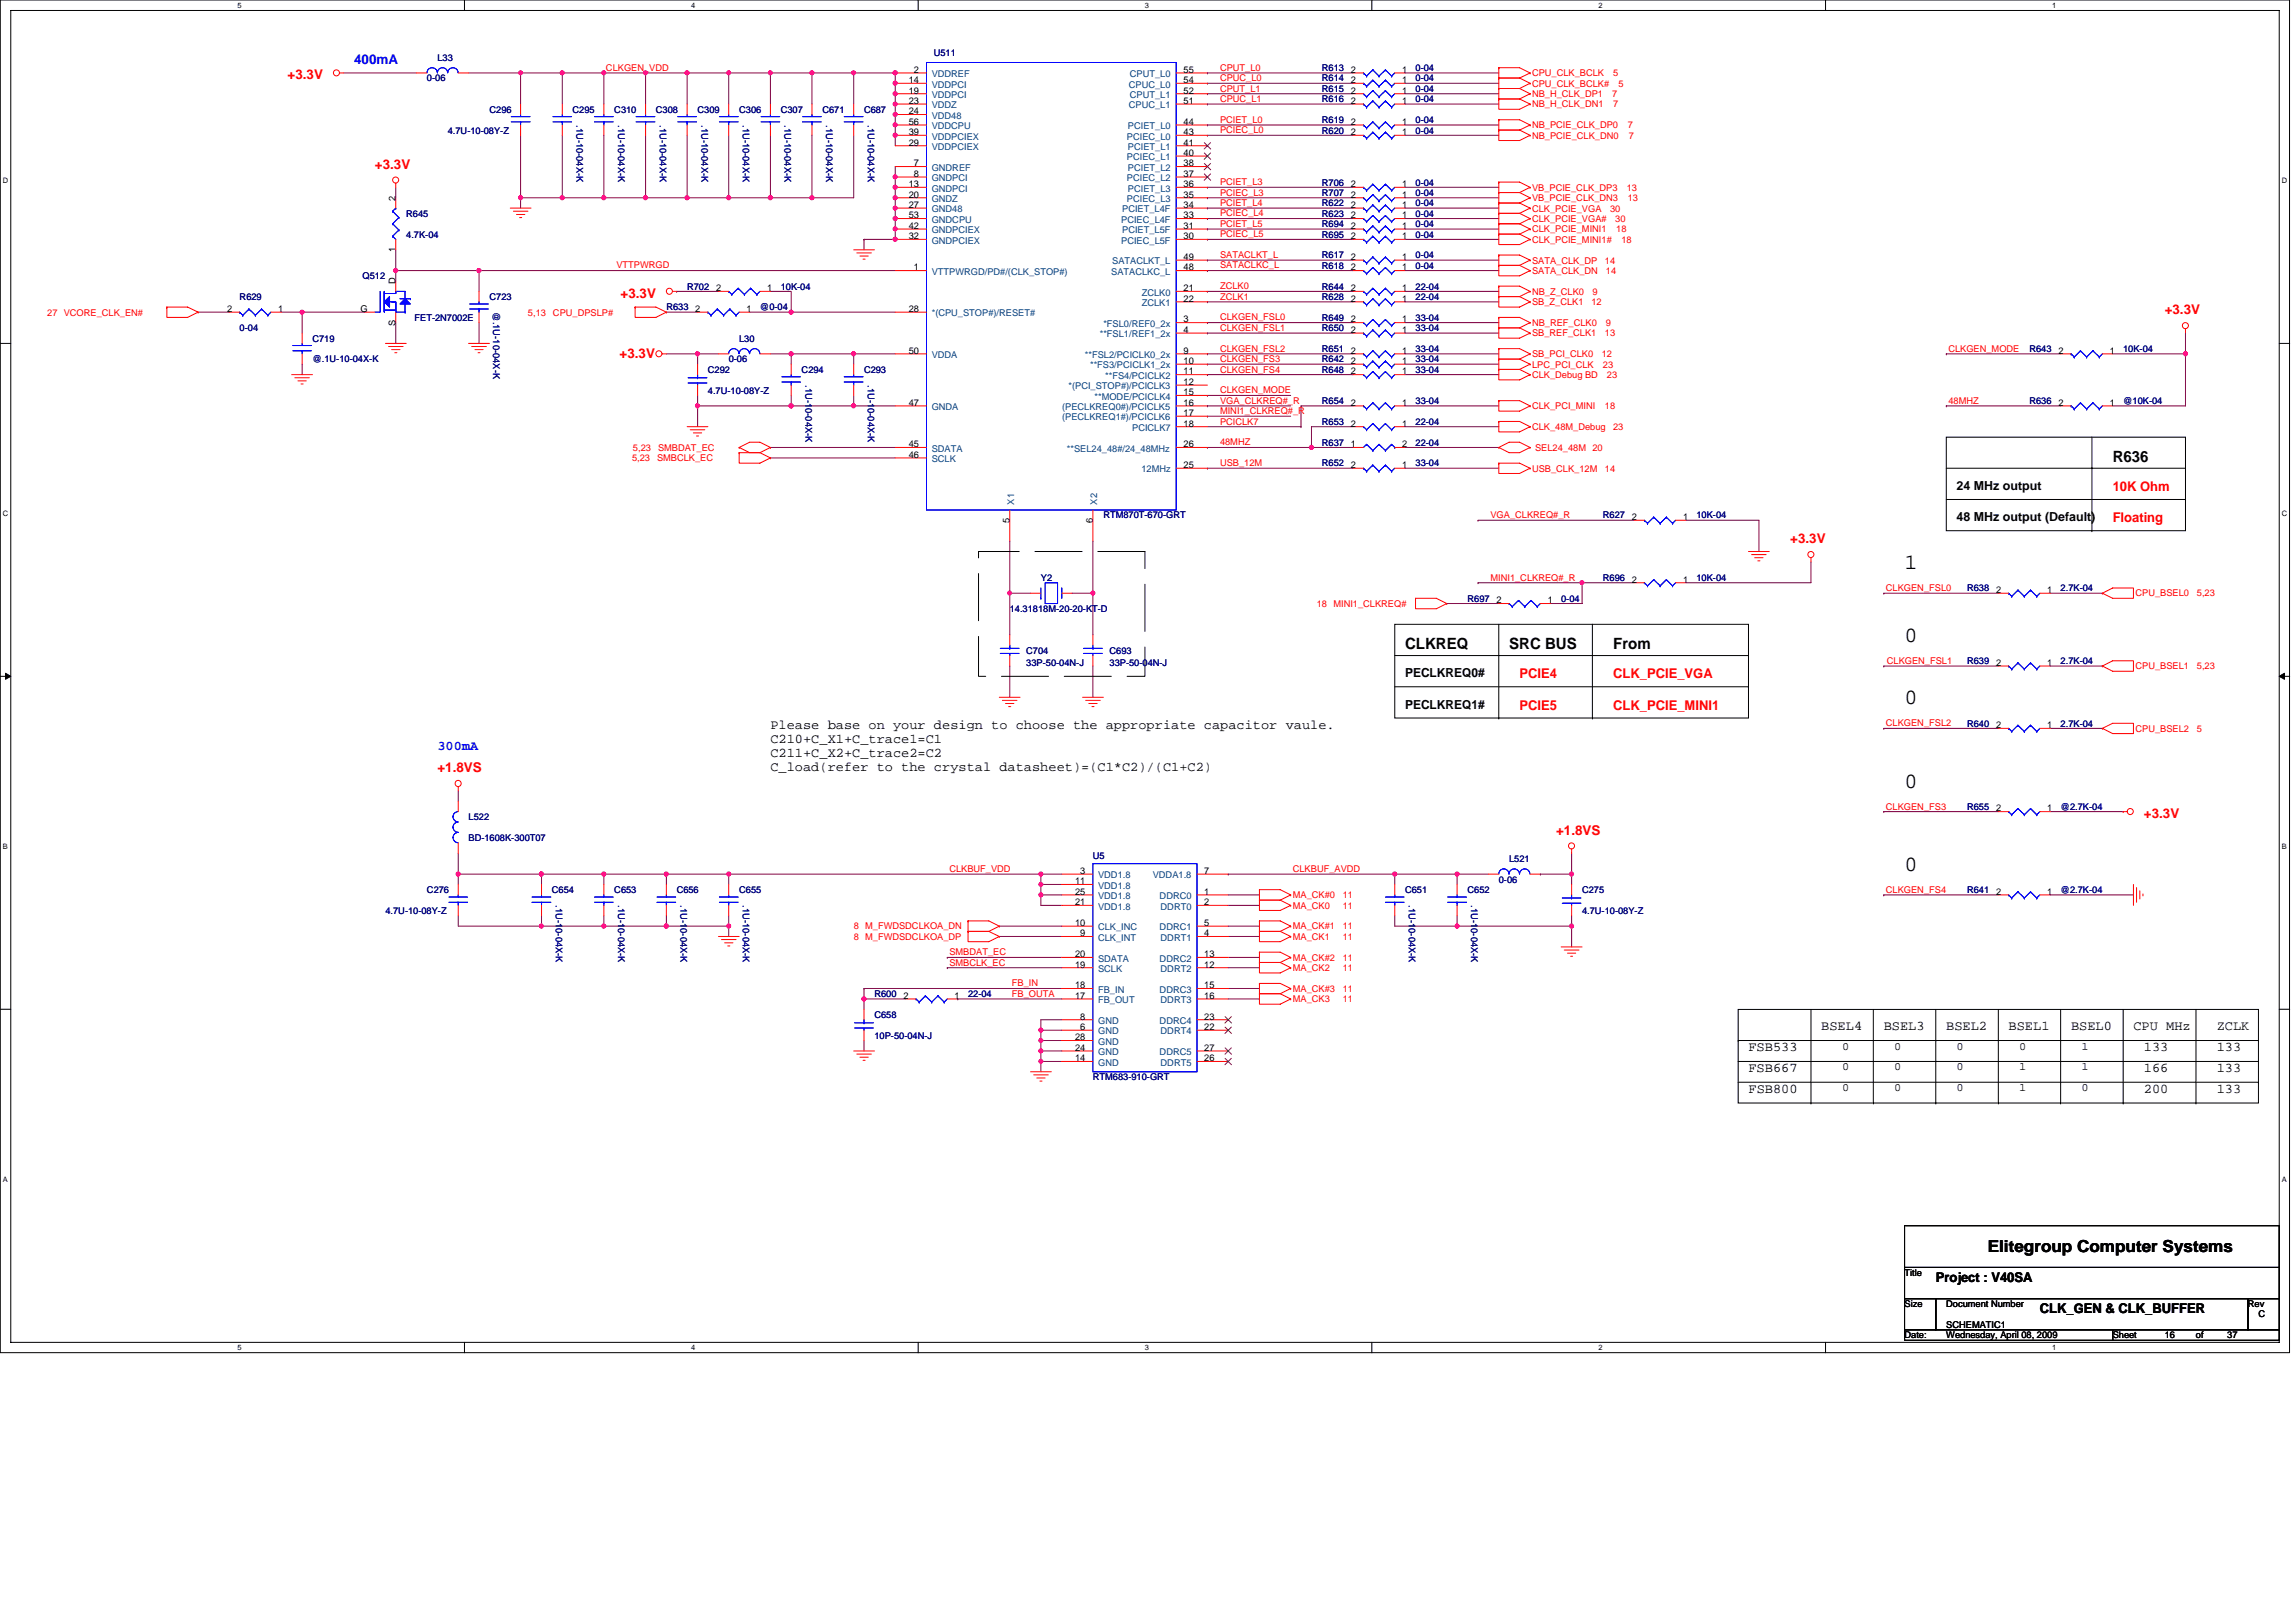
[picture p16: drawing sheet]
<svg xmlns="http://www.w3.org/2000/svg" width="297mm" height="210mm" viewBox="0 0 297 210" stroke-linecap="round" stroke-linejoin="round" font-family="sans-serif">
<defs><g id="words">
<g font-size="2.8">
<text x="246.4" y="73.6">1</text>
<text x="246.4" y="83">0</text>
<text x="246.4" y="91.1">0</text>
<text x="246.4" y="101.9">0</text>
<text x="246.4" y="112.7">0</text>
</g>
<text font-size="2.1" x="257.2" y="161.9">Elitegroup Computer Systems</text>
<g font-size="2">
<text x="273.3" y="59.8">R636</text>
<text x="181.8" y="84">CLKREQ</text>
<text x="195.2" y="84">SRC BUS</text>
<text x="208.7" y="84">From</text>
</g>
<g font-size="1.7" fill="#f00">
<text x="37.2" y="10.2">+3.3V</text>
<text x="48.5" y="21.8">+3.3V</text>
<text x="80.3" y="38.5">+3.3V</text>
<text x="280.1" y="40.7">+3.3V</text>
<text x="80.2" y="46.3">+3.3V</text>
<text x="273.3" y="63.5">10K Ohm</text>
<text x="231.6" y="70.3">+3.3V</text>
<text x="273.3" y="67.6">Floating</text>
<text x="196.6" y="87.8">PCIE4</text>
<text x="208.7" y="87.8">CLK_PCIE_VGA</text>
<text x="196.6" y="91.8">PCIE5</text>
<text x="208.7" y="91.8">CLK_PCIE_MINI1</text>
<text x="56.6" y="99.9">+1.8VS</text>
<text x="201.3" y="108">+1.8VS</text>
<text x="277.4" y="105.8">+3.3V</text>
</g>
<g font-size="1.7" fill="#00f">
<text x="45.8" y="8.3">400mA</text>
<text x="56.6" y="97">300mA</text>
</g>
<g font-size="1.7">
<text x="99.7" y="94.3">Please base on your design to choose the appropriate capacitor vaule.</text>
<text x="99.7" y="96.1">C210+C_X1+C_trace1=C1</text>
<text x="99.7" y="98">C211+C_X2+C_trace2=C2</text>
<text x="99.7" y="99.8">C_load(refer to the crystal datasheet)=(C1*C2)/(C1+C2)</text>
<text x="226.2" y="136">FSB533</text>
<text x="235.6" y="133.3">BSEL4</text>
<text x="243.7" y="133.3">BSEL3</text>
<text x="251.8" y="133.3">BSEL2</text>
<text x="259.9" y="133.3">BSEL1</text>
<text x="267.9" y="133.3">BSEL0</text>
<text x="276" y="133.3">CPU MHz</text>
<text x="277.4" y="136">133</text>
<text x="286.8" y="133.3">ZCLK</text>
<text x="286.8" y="136">133</text>
<text x="226.2" y="138.7">FSB667</text>
<text x="226.2" y="141.4">FSB800</text>
<text x="277.4" y="138.7">166</text>
<text x="277.4" y="141.4">200</text>
<text x="286.8" y="141.4">133</text>
<text x="286.8" y="138.7">133</text>
<text x="250.4" y="165.9">Project : V40SA</text>
<text x="263.9" y="169.9">CLK_GEN &amp; CLK_BUFFER</text>
</g>
<g font-size="1.6">
<text x="253.1" y="63.4">24 MHz output</text>
<text x="253.1" y="67.5">48 MHz output (Default)</text>
<text x="181.8" y="87.7">PECLKREQ0#</text>
<text x="181.8" y="91.7">PECLKREQ1#</text>
</g>
<g font-size="1.5">
<text x="238.3" y="135.8">0</text>
<text x="245.1" y="135.8">0</text>
<text x="253.1" y="135.8">0</text>
<text x="261.2" y="135.8">0</text>
<text x="269.3" y="135.8">1</text>
<text x="238.3" y="138.5">0</text>
<text x="238.3" y="141.2">0</text>
<text x="245.1" y="141.2">0</text>
<text x="245.1" y="138.5">0</text>
<text x="253.1" y="141.2">0</text>
<text x="253.1" y="138.5">0</text>
<text x="261.2" y="138.5">1</text>
<text x="261.2" y="141.2">1</text>
<text x="269.3" y="141.2">0</text>
<text x="269.3" y="138.5">1</text>
</g>
<g font-size="1.2" fill="#000080">
<text x="55.2" y="10.5">0-06</text>
<text x="56.6" y="7.8">L33</text>
<text x="120.8" y="7.3">U511</text>
<text x="171" y="11.9">R615</text>
<text x="171" y="10.5">R614</text>
<text x="171" y="9.2">R613</text>
<text x="183.1" y="11.9">0-04</text>
<text x="183.1" y="10.5">0-04</text>
<text x="183.1" y="9.2">0-04</text>
<text x="57.9" y="17.3">4.7U-10-08Y-Z</text>
<text x="63.3" y="14.6">C296</text>
<text x="74.1" y="14.6">C295</text>
<text x="74.6" y="16.2" transform="rotate(90 74.6 16.2)">.1U-10-04X-K</text>
<text x="79.5" y="14.6">C310</text>
<text x="80" y="16.2" transform="rotate(90 80 16.2)">.1U-10-04X-K</text>
<text x="84.9" y="14.6">C308</text>
<text x="85.4" y="16.2" transform="rotate(90 85.4 16.2)">.1U-10-04X-K</text>
<text x="90.3" y="14.6">C309</text>
<text x="90.7" y="16.2" transform="rotate(90 90.7 16.2)">.1U-10-04X-K</text>
<text x="95.6" y="14.6">C306</text>
<text x="96.1" y="16.2" transform="rotate(90 96.1 16.2)">.1U-10-04X-K</text>
<text x="101" y="14.6">C307</text>
<text x="101.5" y="16.2" transform="rotate(90 101.5 16.2)">.1U-10-04X-K</text>
<text x="106.4" y="14.6">C671</text>
<text x="106.9" y="16.2" transform="rotate(90 106.9 16.2)">.1U-10-04X-K</text>
<text x="111.8" y="14.6">C687</text>
<text x="112.3" y="16.2" transform="rotate(90 112.3 16.2)">.1U-10-04X-K</text>
<text x="171" y="17.3">R620</text>
<text x="171" y="15.9">R619</text>
<text x="171" y="13.2">R616</text>
<text x="183.1" y="17.3">0-04</text>
<text x="183.1" y="15.9">0-04</text>
<text x="183.1" y="13.2">0-04</text>
<text x="52.6" y="28">R645</text>
<text x="171" y="26.7">R622</text>
<text x="171" y="28">R623</text>
<text x="171" y="29.4">R694</text>
<text x="171" y="24">R706</text>
<text x="171" y="25.3">R707</text>
<text x="183.1" y="26.7">0-04</text>
<text x="183.1" y="28">0-04</text>
<text x="183.1" y="29.4">0-04</text>
<text x="183.1" y="24">0-04</text>
<text x="183.1" y="25.3">0-04</text>
<text x="52.6" y="30.7">4.7K-04</text>
<text x="171" y="34.8">R618</text>
<text x="171" y="30.7">R695</text>
<text x="171" y="33.4">R617</text>
<text x="183.1" y="34.8">0-04</text>
<text x="183.1" y="30.7">0-04</text>
<text x="183.1" y="33.4">0-04</text>
<text x="31" y="38.8">R629</text>
<text x="46.9" y="36.1">Q512</text>
<text x="53.6" y="41.5">FET-2N7002E</text>
<text x="63.3" y="38.8">C723</text>
<text x="63.8" y="40.4" transform="rotate(90 63.8 40.4)">@.1U-10-04X-K</text>
<text x="86.2" y="40.2">R633</text>
<text x="88.9" y="37.5">R702</text>
<text x="98.3" y="40.2">@0-04</text>
<text x="101" y="37.5">10K-04</text>
<text x="171" y="38.8">R628</text>
<text x="171" y="37.5">R644</text>
<text x="171" y="41.5">R649</text>
<text x="183.1" y="38.8">22-04</text>
<text x="183.1" y="37.5">22-04</text>
<text x="183.1" y="41.5">33-04</text>
<text x="31" y="42.8">0-04</text>
<text x="40.4" y="44.2">C719</text>
<text x="40.4" y="46.9">@.1U-10-04X-K</text>
<text x="94.3" y="46.9">0-06</text>
<text x="95.6" y="44.2">L30</text>
<text x="171" y="45.5">R651</text>
<text x="171" y="42.8">R650</text>
<text x="171" y="46.9">R642</text>
<text x="183.1" y="45.5">33-04</text>
<text x="183.1" y="42.8">33-04</text>
<text x="183.1" y="46.9">33-04</text>
<text x="262.5" y="45.5">R643</text>
<text x="274.7" y="45.5">10K-04</text>
<text x="91.6" y="48.2">C292</text>
<text x="91.6" y="50.9">4.7U-10-08Y-Z</text>
<text x="103.7" y="48.2">C294</text>
<text x="104.2" y="49.8" transform="rotate(90 104.2 49.8)">.1U-10-04X-K</text>
<text x="111.8" y="48.2">C293</text>
<text x="112.3" y="49.8" transform="rotate(90 112.3 49.8)">.1U-10-04X-K</text>
<text x="171" y="52.3">R654</text>
<text x="171" y="48.2">R648</text>
<text x="183.1" y="52.3">33-04</text>
<text x="183.1" y="48.2">33-04</text>
<text x="262.5" y="52.3">R636</text>
<text x="274.7" y="52.3">@10K-04</text>
<text x="171" y="57.7">R637</text>
<text x="171" y="54.9">R653</text>
<text x="183.1" y="57.7">22-04</text>
<text x="183.1" y="54.9">22-04</text>
<text x="171" y="60.3">R652</text>
<text x="183.1" y="60.3">33-04</text>
<text x="142.7" y="67.1">RTM870T-670-GRT</text>
<text x="207.4" y="67.1">R627</text>
<text x="219.5" y="67.1">10K-04</text>
<text x="134.7" y="75.1">Y2</text>
<text x="189.9" y="77.9">R697</text>
<text x="202" y="77.9">0-04</text>
<text x="207.4" y="75.1">R696</text>
<text x="219.5" y="75.1">10K-04</text>
<text x="254.5" y="76.5">R638</text>
<text x="266.6" y="76.5">2.7K-04</text>
<text x="130.6" y="79.2">14.31818M-20-20-KT-D</text>
<text x="132.8" y="84.6">C704</text>
<text x="132.8" y="86.2">33P-50-04N-J</text>
<text x="143.5" y="84.6">C693</text>
<text x="143.5" y="86.2">33P-50-04N-J</text>
<text x="254.5" y="85.9">R639</text>
<text x="266.6" y="85.9">2.7K-04</text>
<text x="254.5" y="94">R640</text>
<text x="266.6" y="94">2.7K-04</text>
<text x="60.6" y="106.1">L522</text>
<text x="254.5" y="104.8">R655</text>
<text x="266.6" y="104.8">@2.7K-04</text>
<text x="60.6" y="108.8">BD-1608K-300T07</text>
<text x="141.4" y="111.1">U5</text>
<text x="195.2" y="111.5">L521</text>
<text x="49.9" y="118.2">4.7U-10-08Y-Z</text>
<text x="55.2" y="115.5">C276</text>
<text x="71.4" y="115.5">C654</text>
<text x="71.9" y="117.1" transform="rotate(90 71.9 117.1)">.1U-10-04X-K</text>
<text x="79.5" y="115.5">C653</text>
<text x="80" y="117.1" transform="rotate(90 80 117.1)">.1U-10-04X-K</text>
<text x="87.5" y="115.5">C656</text>
<text x="88" y="117.1" transform="rotate(90 88 117.1)">.1U-10-04X-K</text>
<text x="95.6" y="115.5">C655</text>
<text x="96.1" y="117.1" transform="rotate(90 96.1 117.1)">.1U-10-04X-K</text>
<text x="181.8" y="115.5">C651</text>
<text x="182.3" y="117.1" transform="rotate(90 182.3 117.1)">.1U-10-04X-K</text>
<text x="189.9" y="115.5">C652</text>
<text x="190.3" y="117.1" transform="rotate(90 190.3 117.1)">.1U-10-04X-K</text>
<text x="193.9" y="114.2">0-06</text>
<text x="204.7" y="115.5">C275</text>
<text x="204.7" y="118.2">4.7U-10-08Y-Z</text>
<text x="254.5" y="115.5">R641</text>
<text x="266.6" y="115.5">@2.7K-04</text>
<text x="113.1" y="129">R600</text>
<text x="113.1" y="131.7">C658</text>
<text x="125.2" y="129">22-04</text>
<text x="113.1" y="134.4">10P-50-04N-J</text>
<text x="141.4" y="139.8">RTM683-910-GRT</text>
</g>
<g font-size="1.2" fill="#f00">
<text x="78.4" y="9.2">CLKGEN_VDD</text>
<text x="157.8" y="10.5">CPUC_L0</text>
<text x="157.8" y="9.2">CPUT_L0</text>
<text x="157.8" y="11.9">CPUT_L1</text>
<text x="198.2" y="9.9">CPU_CLK_BCLK</text>
<text x="198.2" y="11.2">CPU_CLK_BCLK#</text>
<text x="208.7" y="9.9">5</text>
<text x="209.4" y="11.2">5</text>
<text x="157.8" y="13.2">CPUC_L1</text>
<text x="157.8" y="15.9">PCIET_L0</text>
<text x="157.8" y="17.2">PCIEC_L0</text>
<text x="198.2" y="16.6">NB_PCIE_CLK_DP0</text>
<text x="198.2" y="12.6">NB_H_CLK_DP1</text>
<text x="198.2" y="13.9">NB_H_CLK_DN1</text>
<text x="198.2" y="17.9">NB_PCIE_CLK_DN0</text>
<text x="208.6" y="12.6">7</text>
<text x="208.7" y="13.9">7</text>
<text x="210.6" y="16.6">7</text>
<text x="210.7" y="17.9">7</text>
<text x="157.8" y="24">PCIET_L3</text>
<text x="157.8" y="26.6">PCIET_L4</text>
<text x="157.8" y="28">PCIEC_L4</text>
<text x="157.8" y="29.4">PCIET_L5</text>
<text x="157.8" y="25.3">PCIEC_L3</text>
<text x="198.2" y="27.4">CLK_PCIE_VGA</text>
<text x="198.2" y="28.7">CLK_PCIE_VGA#</text>
<text x="198.2" y="24.7">VB_PCIE_CLK_DP3</text>
<text x="198.2" y="26">VB_PCIE_CLK_DN3</text>
<text x="208.3" y="27.4">30</text>
<text x="209" y="28.7">30</text>
<text x="210.5" y="24.7">13</text>
<text x="210.6" y="26">13</text>
<text x="79.8" y="34.7">VTTPWRGD</text>
<text x="157.8" y="34.7">SATACLKC_L</text>
<text x="157.8" y="33.4">SATACLKT_L</text>
<text x="157.8" y="30.7">PCIEC_L5</text>
<text x="198.2" y="34.1">SATA_CLK_DP</text>
<text x="198.2" y="35.4">SATA_CLK_DN</text>
<text x="198.2" y="30.1">CLK_PCIE_MINI1</text>
<text x="198.2" y="31.4">CLK_PCIE_MINI1#</text>
<text x="207.6" y="34.1">14</text>
<text x="207.8" y="35.4">14</text>
<text x="209.1" y="30.1">18</text>
<text x="209.8" y="31.4">18</text>
<text x="6.1" y="40.8">27 VCORE_CLK_EN#</text>
<text x="68.3" y="40.8">5,13</text>
<text x="71.5" y="40.8">CPU_DPSLP#</text>
<text x="157.8" y="41.5">CLKGEN_FSL0</text>
<text x="157.8" y="38.8">ZCLK1</text>
<text x="157.8" y="37.4">ZCLK0</text>
<text x="198.2" y="38.1">NB_Z_CLK0</text>
<text x="198.2" y="39.5">SB_Z_CLK1</text>
<text x="205.9" y="39.5">12</text>
<text x="206" y="38.1">9</text>
<text x="157.8" y="45.5">CLKGEN_FSL2</text>
<text x="157.8" y="46.8">CLKGEN_FS3</text>
<text x="157.8" y="42.8">CLKGEN_FSL1</text>
<text x="198.2" y="42.2">NB_REF_CLK0</text>
<text x="198.2" y="43.5">SB_REF_CLK1</text>
<text x="198.2" y="46.2">SB_PCI_CLK0</text>
<text x="198.2" y="47.6">LPC_PCI_CLK</text>
<text x="207.2" y="46.2">12</text>
<text x="207.4" y="47.6">23</text>
<text x="207.6" y="43.5">13</text>
<text x="207.8" y="42.2">9</text>
<text x="252.1" y="45.5">CLKGEN_MODE</text>
<text x="157.8" y="50.9">CLKGEN_MODE</text>
<text x="157.8" y="48.2">CLKGEN_FS4</text>
<text x="157.8" y="52.2">VGA_CLKREQ#_R</text>
<text x="157.8" y="53.6">MINI1_CLKREQ#_R</text>
<text x="198.2" y="48.9">CLK_Debug BD</text>
<text x="198.2" y="52.9">CLK_PCI_MINI</text>
<text x="207.6" y="52.9">18</text>
<text x="207.9" y="48.9">23</text>
<text x="252.1" y="52.2">48MHZ</text>
<text x="81.8" y="59.7">5,23</text>
<text x="81.9" y="58.3">5,23</text>
<text x="85" y="59.7">SMBCLK_EC</text>
<text x="85.1" y="58.3">SMBDAT_EC</text>
<text x="157.8" y="57.6">48MHZ</text>
<text x="157.8" y="54.9">PCICLK7</text>
<text x="198.2" y="55.6">CLK_48M_Debug</text>
<text x="198.6" y="58.3">SEL24_48M 20</text>
<text x="208.7" y="55.6">23</text>
<text x="157.8" y="60.3">USB_12M</text>
<text x="198.2" y="61">USB_CLK_12M</text>
<text x="207.6" y="61">14</text>
<text x="192.8" y="67">VGA_CLKREQ#_R</text>
<text x="192.8" y="75.1">MINI1_CLKREQ#_R</text>
<text x="244" y="76.5">CLKGEN_FSL0</text>
<text x="276.3" y="77.2">CPU_BSEL0</text>
<text x="284.2" y="77.2">5,23</text>
<text x="170.3" y="78.5">18 MINI1_CLKREQ#</text>
<text x="244.1" y="85.9">CLKGEN_FSL1</text>
<text x="276.3" y="86.6">CPU_BSEL1</text>
<text x="284.2" y="86.6">5,23</text>
<text x="244" y="94">CLKGEN_FSL2</text>
<text x="276.3" y="94.7">CPU_BSEL2</text>
<text x="284.2" y="94.7">5</text>
<text x="244" y="104.7">CLKGEN_FS3</text>
<text x="122.8" y="112.8">CLKBUF_VDD</text>
<text x="167.3" y="112.8">CLKBUF_AVDD</text>
<text x="167.3" y="116.2">MA_CK#0</text>
<text x="167.3" y="117.6">MA_CK0</text>
<text x="173.7" y="116.2">11</text>
<text x="173.7" y="117.6">11</text>
<text x="244" y="115.5">CLKGEN_FS4</text>
<text x="110.4" y="121.6">8 M_FWDSDCLKOA_DP</text>
<text x="110.4" y="120.2">8 M_FWDSDCLKOA_DN</text>
<text x="122.8" y="123.6">SMBDAT_EC</text>
<text x="122.8" y="124.9">SMBCLK_EC</text>
<text x="167.3" y="120.2">MA_CK#1</text>
<text x="167.3" y="121.6">MA_CK1</text>
<text x="167.3" y="124.3">MA_CK#2</text>
<text x="167.3" y="125.6">MA_CK2</text>
<text x="173.7" y="120.2">11</text>
<text x="173.7" y="124.3">11</text>
<text x="173.7" y="121.6">11</text>
<text x="173.7" y="125.6">11</text>
<text x="130.9" y="127.6">FB_IN</text>
<text x="130.9" y="129">FB_OUTA</text>
<text x="167.3" y="128.3">MA_CK#3</text>
<text x="167.3" y="129.7">MA_CK3</text>
<text x="173.7" y="128.3">11</text>
<text x="173.7" y="129.7">11</text>
</g>
<g font-size="1.2">
<text x="117.6" y="10.8">14</text>
<text x="118.2" y="9.4">2</text>
<text x="153.1" y="10.8">54</text>
<text x="153.1" y="9.4">55</text>
<text x="174.8" y="10.8">2</text>
<text x="174.8" y="9.4">2</text>
<text x="181.4" y="10.8">1</text>
<text x="181.4" y="9.4">1</text>
<text x="117.6" y="12.1">19</text>
<text x="117.6" y="13.4">23</text>
<text x="117.6" y="14.8">24</text>
<text x="117.6" y="16.2">56</text>
<text x="117.6" y="17.5">39</text>
<text x="153.1" y="16.2">44</text>
<text x="153.1" y="13.4">51</text>
<text x="153.1" y="17.5">43</text>
<text x="153.1" y="12.1">52</text>
<text x="174.8" y="17.5">2</text>
<text x="174.8" y="12.1">2</text>
<text x="174.8" y="16.2">2</text>
<text x="174.8" y="13.4">2</text>
<text x="181.4" y="17.5">1</text>
<text x="181.4" y="12.1">1</text>
<text x="181.4" y="16.2">1</text>
<text x="181.4" y="13.4">1</text>
<text x="117.6" y="18.8">29</text>
<text x="118.2" y="21.5">7</text>
<text x="118.2" y="22.9">8</text>
<text x="153.1" y="18.8">41</text>
<text x="153.1" y="21.5">38</text>
<text x="153.1" y="20.2">40</text>
<text x="153.1" y="22.9">37</text>
<text x="51.2" y="26" transform="rotate(-90 51.2 26)">2</text>
<text x="117.6" y="24.2">13</text>
<text x="117.6" y="25.6">20</text>
<text x="117.6" y="26.9">27</text>
<text x="117.6" y="28.3">53</text>
<text x="117.6" y="29.6">42</text>
<text x="153.1" y="28.3">33</text>
<text x="153.1" y="24.2">36</text>
<text x="153.1" y="26.9">34</text>
<text x="153.1" y="29.6">31</text>
<text x="153.1" y="25.6">35</text>
<text x="174.8" y="26.9">2</text>
<text x="174.8" y="28.3">2</text>
<text x="174.8" y="29.6">2</text>
<text x="174.8" y="24.2">2</text>
<text x="174.8" y="25.6">2</text>
<text x="181.4" y="26.9">1</text>
<text x="181.4" y="28.3">1</text>
<text x="181.4" y="29.6">1</text>
<text x="181.4" y="24.2">1</text>
<text x="181.4" y="25.6">1</text>
<text x="51.2" y="32.6" transform="rotate(-90 51.2 32.6)">1</text>
<text x="117.6" y="30.9">32</text>
<text x="118.2" y="35">1</text>
<text x="153.1" y="30.9">30</text>
<text x="153.1" y="35">48</text>
<text x="153.1" y="33.6">49</text>
<text x="174.8" y="35">2</text>
<text x="174.8" y="30.9">2</text>
<text x="174.8" y="33.6">2</text>
<text x="181.4" y="35">1</text>
<text x="181.4" y="30.9">1</text>
<text x="181.4" y="33.6">1</text>
<text x="29.4" y="40.4">2</text>
<text x="36" y="40.4">1</text>
<text x="46.6" y="40.4">G</text>
<text x="51.2" y="36.7" transform="rotate(-90 51.2 36.7)">D</text>
<text x="90" y="40.4">2</text>
<text x="92.6" y="37.7">2</text>
<text x="96.6" y="40.4">1</text>
<text x="99.3" y="37.7">1</text>
<text x="117.6" y="40.4">28</text>
<text x="153.1" y="37.7">21</text>
<text x="153.1" y="39">22</text>
<text x="153.1" y="41.7">3</text>
<text x="174.8" y="39">2</text>
<text x="174.8" y="37.7">2</text>
<text x="174.8" y="41.7">2</text>
<text x="181.4" y="39">1</text>
<text x="181.4" y="37.7">1</text>
<text x="181.4" y="41.7">1</text>
<text x="51.2" y="42.1" transform="rotate(-90 51.2 42.1)">S</text>
<text x="117.6" y="45.8">50</text>
<text x="153.1" y="45.8">9</text>
<text x="153.1" y="47.1">10</text>
<text x="153.1" y="43.1">4</text>
<text x="174.8" y="45.8">2</text>
<text x="174.8" y="43.1">2</text>
<text x="174.8" y="47.1">2</text>
<text x="181.4" y="45.8">1</text>
<text x="181.4" y="43.1">1</text>
<text x="181.4" y="47.1">1</text>
<text x="266.3" y="45.8">2</text>
<text x="272.9" y="45.8">1</text>
<text x="117.6" y="52.5">47</text>
<text x="153.1" y="51.1">15</text>
<text x="153.1" y="49.8">12</text>
<text x="153.1" y="52.5">16</text>
<text x="153.1" y="53.8">17</text>
<text x="153.1" y="48.5">11</text>
<text x="174.8" y="52.5">2</text>
<text x="174.8" y="48.5">2</text>
<text x="181.4" y="52.5">1</text>
<text x="181.4" y="48.5">1</text>
<text x="266.3" y="52.5">2</text>
<text x="272.9" y="52.5">1</text>
<text x="117.6" y="59.2">46</text>
<text x="117.6" y="57.9">45</text>
<text x="153.1" y="57.9">26</text>
<text x="153.1" y="55.2">18</text>
<text x="174.8" y="57.9">1</text>
<text x="174.8" y="55.2">2</text>
<text x="181.4" y="57.9">2</text>
<text x="181.4" y="55.2">1</text>
<text x="153.1" y="60.6">25</text>
<text x="174.8" y="60.6">2</text>
<text x="181.4" y="60.6">1</text>
<text x="130.6" y="67.6" transform="rotate(-90 130.6 67.6)">5</text>
<text x="141.4" y="67.6" transform="rotate(-90 141.4 67.6)">6</text>
<text x="211.1" y="67.3">2</text>
<text x="217.7" y="67.3">1</text>
<text x="211.1" y="75.4">2</text>
<text x="217.7" y="75.4">1</text>
<text x="258.2" y="76.7">2</text>
<text x="264.9" y="76.7">1</text>
<text x="193.6" y="78.1">2</text>
<text x="200.2" y="78.1">1</text>
<text x="258.2" y="86.1">2</text>
<text x="264.9" y="86.1">1</text>
<text x="258.2" y="94.2">2</text>
<text x="264.9" y="94.2">1</text>
<text x="258.2" y="105">2</text>
<text x="264.9" y="105">1</text>
<text x="139.8" y="113.1">3</text>
<text x="155.8" y="113.1">7</text>
<text x="139.1" y="119.8">10</text>
<text x="139.1" y="114.4">11</text>
<text x="139.1" y="115.8">25</text>
<text x="139.1" y="117.1">21</text>
<text x="155.8" y="117.1">2</text>
<text x="155.8" y="115.8">1</text>
<text x="155.8" y="119.8">5</text>
<text x="258.2" y="115.8">2</text>
<text x="264.9" y="115.8">1</text>
<text x="139.1" y="123.8">20</text>
<text x="139.1" y="125.2">19</text>
<text x="139.8" y="121.1">9</text>
<text x="155.8" y="121.1">4</text>
<text x="155.8" y="125.2">12</text>
<text x="155.8" y="123.8">13</text>
<text x="116.9" y="129.2">2</text>
<text x="123.5" y="129.2">1</text>
<text x="139.1" y="127.9">18</text>
<text x="139.1" y="129.2">17</text>
<text x="139.8" y="131.9">8</text>
<text x="155.8" y="129.2">16</text>
<text x="155.8" y="131.9">23</text>
<text x="155.8" y="127.9">15</text>
<text x="139.1" y="137.3">14</text>
<text x="139.1" y="134.6">28</text>
<text x="139.1" y="136">24</text>
<text x="139.8" y="133.3">6</text>
<text x="155.8" y="137.3">26</text>
<text x="155.8" y="133.3">22</text>
<text x="155.8" y="136">27</text>
<text x="246.4" y="165.1">Title</text>
<text x="246.4" y="169.1">Size</text>
<text x="246.4" y="173.1">Date:</text>
<text x="251.8" y="169.1">Document Number</text>
<text x="251.8" y="171.8">SCHEMATIC1</text>
<text x="251.8" y="173.1">Wednesday, April 08, 2009</text>
<text x="273.3" y="173.1">Sheet</text>
<text x="280.1" y="173.1">16</text>
<text x="284.1" y="173.1">of</text>
<text x="288.1" y="173.1">37</text>
<text x="290.8" y="169.1">Rev</text>
<text x="292.2" y="170.5">C</text>
</g>
<g font-size="1.2" fill="#004080">
<text x="120.5" y="10">VDDREF</text>
<text x="120.5" y="11.3">VDDPCI</text>
<text x="146" y="11.3">CPUC_L0</text>
<text x="146.2" y="10">CPUT_L0</text>
<text x="120.5" y="12.7">VDDPCI</text>
<text x="120.5" y="14">VDDZ</text>
<text x="120.5" y="15.4">VDD48</text>
<text x="120.5" y="16.7">VDDCPU</text>
<text x="145.9" y="16.7">PCIET_L0</text>
<text x="146" y="14">CPUC_L1</text>
<text x="146.2" y="12.7">CPUT_L1</text>
<text x="120.5" y="22.1">GNDREF</text>
<text x="120.5" y="23.5">GNDPCI</text>
<text x="120.5" y="18.1">VDDPCIEX</text>
<text x="120.5" y="19.4">VDDPCIEX</text>
<text x="145.8" y="18.1">PCIEC_L0</text>
<text x="145.8" y="20.7">PCIEC_L1</text>
<text x="145.8" y="23.5">PCIEC_L2</text>
<text x="145.9" y="19.4">PCIET_L1</text>
<text x="145.9" y="22.1">PCIET_L2</text>
<text x="120.5" y="24.8">GNDPCI</text>
<text x="120.5" y="26.1">GNDZ</text>
<text x="120.5" y="27.5">GND48</text>
<text x="120.5" y="28.8">GNDCPU</text>
<text x="145.1" y="28.8">PCIEC_L4F</text>
<text x="145.2" y="27.5">PCIET_L4F</text>
<text x="145.8" y="26.1">PCIEC_L3</text>
<text x="145.9" y="24.8">PCIET_L3</text>
<text x="120.5" y="35.6">VTTPWRGD/PD#/(CLK_STOP#)</text>
<text x="120.5" y="30.2">GNDPCIEX</text>
<text x="120.5" y="31.5">GNDPCIEX</text>
<text x="143.8" y="35.6">SATACLKC_L</text>
<text x="143.9" y="34.2">SATACLKT_L</text>
<text x="145.1" y="31.5">PCIEC_L5F</text>
<text x="145.2" y="30.2">PCIET_L5F</text>
<text x="120.5" y="40.9">*(CPU_STOP#)/RESET#</text>
<text x="147.7" y="38.2">ZCLK0</text>
<text x="147.7" y="39.6">ZCLK1</text>
<text x="120.5" y="46.3">VDDA</text>
<text x="140.4" y="46.3">**FSL2/PCICLK0_2x</text>
<text x="141" y="47.7">**FS3/PCICLK1_2x</text>
<text x="142.3" y="43.6">**FSL1/REF1_2x</text>
<text x="142.7" y="42.3">*FSL0/REF0_2x</text>
<text x="120.5" y="53.1">GNDA</text>
<text x="137.4" y="53.1">(PECLKREQ0#)/PCICLK5</text>
<text x="138.2" y="50.4">*(PCI_STOP#)/PCICLK3</text>
<text x="141.6" y="51.7">**MODE/PCICLK4</text>
<text x="143" y="49">**FS4/PCICLK2</text>
<text x="120.5" y="59.8">SCLK</text>
<text x="120.5" y="58.4">SDATA</text>
<text x="137.4" y="54.4">(PECLKREQ1#)/PCICLK6</text>
<text x="138" y="58.4">**SEL24_48#/24_48MHz</text>
<text x="146.5" y="55.8">PCICLK7</text>
<text x="131.2" y="65.3" transform="rotate(-90 131.2 65.3)">X1</text>
<text x="142" y="65.3" transform="rotate(-90 142 65.3)">X2</text>
<text x="147.7" y="61.1">12MHz</text>
<text x="142.1" y="113.6">VDD1.8</text>
<text x="149.1" y="113.6">VDDA1.8</text>
<text x="142.1" y="115">VDD1.8</text>
<text x="142.1" y="116.3">VDD1.8</text>
<text x="142.1" y="117.7">VDD1.8</text>
<text x="150" y="116.3">DDRC0</text>
<text x="150.2" y="117.7">DDRT0</text>
<text x="142.1" y="121.7">CLK_INT</text>
<text x="142.1" y="120.4">CLK_INC</text>
<text x="142.1" y="124.4">SDATA</text>
<text x="142.1" y="125.8">SCLK</text>
<text x="150" y="120.4">DDRC1</text>
<text x="150" y="124.4">DDRC2</text>
<text x="150.2" y="121.7">DDRT1</text>
<text x="150.2" y="125.8">DDRT2</text>
<text x="142.1" y="128.4">FB_IN</text>
<text x="142.1" y="129.8">FB_OUT</text>
<text x="150" y="128.4">DDRC3</text>
<text x="150.2" y="129.8">DDRT3</text>
<text x="142.1" y="133.8">GND</text>
<text x="142.1" y="132.5">GND</text>
<text x="142.1" y="137.9">GND</text>
<text x="142.1" y="135.2">GND</text>
<text x="142.1" y="136.5">GND</text>
<text x="150" y="136.5">DDRC5</text>
<text x="150" y="132.5">DDRC4</text>
<text x="150.2" y="137.9">DDRT5</text>
<text x="150.2" y="133.8">DDRT4</text>
</g>
<g font-size="1">
<text x="30.7" y="1">5</text>
<text x="89.4" y="1">4</text>
<text x="148.1" y="1">3</text>
<text x="206.8" y="1">2</text>
<text x="265.5" y="1">1</text>
<text x=".4" y="23.7">D</text>
<text x="295.2" y="23.7">D</text>
<text x=".4" y="66.8">C</text>
<text x="295.2" y="66.8">C</text>
<text x=".4" y="109.9">B</text>
<text x="295.2" y="109.9">B</text>
<text x=".4" y="153">A</text>
<text x="295.2" y="153">A</text>
<text x="30.7" y="174.7">5</text>
<text x="89.4" y="174.7">4</text>
<text x="148.1" y="174.7">3</text>
<text x="206.8" y="174.7">2</text>
<text x="265.5" y="174.7">1</text>
</g>
</g></defs>
<path d="M0 0h296.2v175h-296.2zM1.4 1.4h293.5v172.3h-293.5z" fill="none" stroke="#000" stroke-width=".13"/>
<g fill="#fff">
<path d="M30.7 .1h.6v1.1h-.6z"/>
<path d="M30.7 173.8h.6v1.1h-.6z"/>
</g>
<path d="M60.1 0v1.4M60.1 173.7v1.3" fill="none" stroke="#000" stroke-width=".13"/>
<g fill="#fff">
<path d="M89.4 .1h.6v1.1h-.6z"/>
<path d="M89.4 173.8h.6v1.1h-.6z"/>
</g>
<path d="M118.8 0v1.4M118.8 173.7v1.3" fill="none" stroke="#000" stroke-width=".13"/>
<g fill="#fff">
<path d="M148.1 .1h.6v1.1h-.6z"/>
<path d="M148.1 173.8h.6v1.1h-.6z"/>
</g>
<path d="M177.5 0v1.4M177.5 173.7v1.3" fill="none" stroke="#000" stroke-width=".13"/>
<g fill="#fff">
<path d="M206.8 .1h.5v1.1h-.5z"/>
<path d="M206.8 173.8h.5v1.1h-.5z"/>
</g>
<path d="M236.2 0v1.4M236.2 173.7v1.3" fill="none" stroke="#000" stroke-width=".13"/>
<g fill="#fff">
<path d="M265.5 .1h.5v1.1h-.5z"/>
<path d="M265.5 173.8h.5v1.1h-.5z"/>
<path d="M.4 22.9h.7v1h-.7z"/>
<path d="M295.2 22.9h.7v1h-.7z"/>
<path d="M.4 66h.7v1h-.7z"/>
<path d="M295.2 66h.7v1h-.7z"/>
</g>
<path d="M0 44.4h1.4M294.9 44.4h1.3" fill="none" stroke="#000" stroke-width=".13"/>
<g fill="#fff">
<path d="M.4 109h.6v1.1h-.6z"/>
<path d="M295.2 109h.6v1.1h-.6z"/>
</g>
<path d="M0 87.5h1.4M294.9 87.5h1.3" fill="none" stroke="#000" stroke-width=".13"/>
<path d="M.7 87.1l.7 .4-.7 .4zM294.9 87.5l.6-.4v.8z" fill="#000" stroke="#000" stroke-width=".13"/>
<g fill="#fff">
<path d="M.4 152.1h.6v1.1h-.6z"/>
<path d="M295.2 152.1h.6v1.1h-.6z"/>
</g>
<g fill="none" stroke="#000" stroke-width=".13">
<path d="M251.8 56.6h30.9v12.1h-30.9zM270.6 56.6v12.1M251.8 60.6h30.9M251.8 64.6h30.9M270.6 68.7h.1M282.7 64.6h.1M180.4 80.8h45.8v12.1h-45.8zM180.4 84.8h45.8M180.4 88.9h45.8M193.9 92.9h.1M193.9 80.8v12.1M206 92.9h.1"/>
<path d="M206 80.8v12.1M226.2 88.9h.1M0 130.6h1.4M224.9 130.6h67.3v12.1h-67.3zM224.9 134.6h.1M224.9 137.3h67.3M224.9 134.6h67.3M234.3 130.6v12.1M242.4 130.6v12.1M250.4 130.6v12.1M258.5 130.6v12.1M266.6 130.6v12.1"/>
<path d="M274.7 130.6v12.1M284.1 130.6v12.1M294.9 130.6h1.3M224.9 140h67.3M234.3 142.7h.1M242.4 142.7h.1M246.4 158.6h48.5v5.4h-48.5zM250.4 142.7h.1M258.5 142.7h.1M266.6 142.7h.1M274.7 142.7h.1M284.1 142.7h.1"/>
<path d="M292.2 140h.1M246.4 168h4v4h-4zM246.4 172h26.9v1.4h-26.9zM246.4 164h48.5v4h-48.5zM250.4 168h40.4v4h-40.4zM273.3 172h21.6v1.4h-21.6zM290.8 168h4.1v4h-4.1z"/>
</g>
<g fill="none" stroke="#800040" stroke-width=".13">
<path d="M44.5 9.4h9.4M60.6 9.4h6.7M67.3 17.5v8.1M67.3 9.4h5.4M67.3 9.4h.1M67.3 9.4v4.1M72.7 9.4h.1M72.7 9.4v4.1M72.7 17.5v8.1M72.7 9.4h43.1M78.1 9.4h.1M78.1 9.4v4.1"/>
<path d="M78.1 17.5v8.1M83.5 9.4v4.1M83.5 9.4h.1M83.5 17.5v8.1M88.9 9.4h.1M88.9 9.4v4.1M88.9 17.5v8.1M94.3 17.5v8.1M94.3 9.4h.1M94.3 9.4v4.1M99.7 17.5v8.1M99.7 9.4h.1"/>
<path d="M99.7 9.4v4.1M105 9.4h.1M105 9.4v4.1M105 17.5v8.1M110.4 9.4h.1M110.4 17.5v8.1h-43.1M110.4 9.4v4.1M115.8 9.4h.1M115.8 10.8h.1M115.8 13.5h.1M115.8 12.1h.1M115.8 14.8h.1"/>
<path d="M115.8 17.5h.1M115.8 16.2h.1M115.8 9.4v9.5M156.2 10.8h.1M156.2 9.4h.1M156.2 12.1h.1M156.2 13.5h.1M156.2 16.2h.1M156.2 17.5h.1M156.2 10.8h18.8M156.2 9.4h18.8M156.2 12.1h18.8"/>
<path d="M156.2 13.5h18.8M156.2 16.2h18.8M156.2 17.5h18.8M181.8 17.5h12.1M181.8 16.2h12.1M181.8 9.4h12.1M181.8 13.5h12.1M181.8 12.1h12.1M181.8 10.8h12.1M51.2 32.3v2.7M51.2 35v1.4M51.2 24.2v1.4"/>
<path d="M51.2 35h10.8v2.7M51.2 35h.1M62 35h.1M62 35h53.8M67.3 25.6h.1M67.3 25.6v1.3M72.7 25.6h.1M78.1 25.6h.1M83.5 25.6h.1M87.5 37.7h.1M87.5 37.7h5.4M88.9 25.6h.1"/>
<path d="M94.3 25.6h.1M99.7 25.6h.1M99.7 37.7h2.7v2.7h-5.4M105 25.6h.1M111.8 31h.1M111.8 31v1.3M115.8 21.5v1.4M115.8 24.2h.1M115.8 22.9h.1M115.8 29.6h.1M115.8 25.6h.1M115.8 26.9h.1"/>
<path d="M115.8 28.3h.1M115.8 22.9v8.1h-4M156.2 35h.1M156.2 39.1h.1M156.2 33.7h.1M156.2 37.7h.1M156.2 26.9h.1M156.2 28.3h.1M156.2 29.6h.1M156.2 31h.1M156.2 24.2h.1M156.2 25.6h.1"/>
<path d="M156.2 25.6h18.8M156.2 35h18.8M156.2 39.1h18.8M156.2 33.7h18.8M156.2 37.7h18.8M156.2 31h18.8M156.2 26.9h18.8M156.2 28.3h18.8M156.2 29.6h18.8M156.2 24.2h18.8M181.8 37.7h12.1M181.8 35h12.1"/>
<path d="M181.8 39.1h12.1M181.8 33.7h12.1M181.8 28.3h12.1M181.8 26.9h12.1M181.8 31h12.1M181.8 29.6h12.1M181.8 25.6h12.1M181.8 24.2h12.1M25.6 40.4h4.1M36.4 40.4h2.7v2.7M39.1 40.4h.1M39.1 47.1v1.4"/>
<path d="M39.1 40.4h8.1M51.2 41.7v2.7M62 41.7v2.7M86.2 40.4h4.1M86.2 45.8h4.1M90.3 45.8h.1M90.3 45.8h2.6M90.3 51.2v1.3M90.3 52.5v2.7M90.3 52.5h.1M90.3 45.8v1.3M90.3 52.5h20.1"/>
<path d="M99.7 57.9h16.1M99.7 59.2h16.1M99.7 45.8h2.7M102.4 45.8h.1M102.4 52.5h.1M102.4 40.4h.1M102.4 45.8v1.3M102.4 51.2v1.3M102.4 45.8h8M102.4 40.4h13.4M110.4 45.8v1.3M110.4 51.2v1.3"/>
<path d="M110.4 52.5h5.4M110.4 45.8h5.4M156.2 45.8h.1M156.2 41.7h.1M156.2 51.2h.1M156.2 47.1h.1M156.2 48.5h.1M156.2 43.1h.1M156.2 57.9h.1M156.2 52.5h.1M156.2 53.8h.1M156.2 45.8h18.8"/>
<path d="M156.2 52.5h10.8M156.2 57.9h18.8M156.2 41.7h18.8M156.2 51.2h10.8M156.2 47.1h18.8M156.2 48.5h18.8M156.2 43.1h18.8M156.2 55.2h12.1M156.2 53.8h10.8M168.3 55.2h.1M169.7 57.9h.1M175 55.2h-5.3v2.7"/>
<path d="M175 52.5h-6.7v2.7M181.8 48.5h12.1M181.8 45.8h12.1M181.8 41.7h12.1M181.8 43.1h12.1M181.8 55.2h12.1M181.8 57.9h12.1M181.8 52.5h12.1M181.8 47.1h12.1M251.8 52.5h.1M251.8 45.8h.1M251.8 45.8h14.8"/>
<path d="M251.8 52.5h14.8M273.3 45.8h9.4M282.7 45.8v6.7h-9.4M282.7 43.1v2.7M282.7 45.8h.1M130.6 76.8h.1M130.6 76.8h2.7M130.6 70v6.8M130.6 76.8v5.3M138.7 76.8h2.7M141.4 76.8h.1M141.4 70v6.8"/>
<path d="M141.4 76.8v5.3M156.2 60.6h.1M156.2 60.6h18.8M181.8 60.6h12.1M187.2 78.1h6.7M191.2 67.3h.1M191.2 75.4h13.5v2.7h-4.1M191.2 75.4h.1M191.2 67.3h20.2M204.7 75.4h.1M204.7 75.4h6.7M218.1 67.3h9.5v4.1"/>
<path d="M234.3 72.7v2.7h-16.2M243.7 76.8h.1M243.7 76.8h14.8M265.3 76.8h6.7M130.6 86.2v4M141.4 86.2v4M243.7 94.2h.1M243.7 86.2h.1M243.7 94.2h14.8M243.7 86.2h14.8M265.3 86.2h6.7M265.3 94.2h6.7"/>
<path d="M59.3 118.5v1.3h10.8M59.3 110.4v2.7M59.3 102.3v1.4M59.3 113.1v1.3M59.3 113.1h.1M59.3 113.1h75.4M70.1 113.1v1.3M70.1 118.5v1.3M70.1 119.8h.1M70.1 113.1h.1M70.1 119.8h24.2M78.1 113.1h.1"/>
<path d="M78.1 113.1v1.3M78.1 118.5v1.3M78.1 119.8h.1M86.2 113.1v1.3M86.2 113.1h.1M86.2 118.5v1.3M86.2 119.8h.1M94.3 113.1h.1M94.3 113.1v1.3M94.3 118.5v1.3M94.3 119.8v1.4M129.3 119.8h8.1"/>
<path d="M134.7 114.4h.1M134.7 115.8h.1M134.7 115.8h2.7M134.7 114.4h2.7M134.7 113.1v4h2.7M134.7 113.1h.1M134.7 113.1h2.7M158.9 119.8h4M158.9 115.8h4M158.9 117.1h4M158.9 113.1h.1M158.9 113.1h33.6"/>
<path d="M180.4 118.5v1.3h8.1M180.4 113.1h.1M180.4 113.1v1.3M188.5 113.1v1.3M188.5 113.1h.1M188.5 119.8h.1M188.5 118.5v1.3M188.5 119.8h14.8M199.3 113.1h.1M199.3 113.1h4M203.3 113.1v1.3M203.3 110.4v2.7"/>
<path d="M203.3 118.5v4M243.7 105h.1M243.7 115.8h.1M243.7 105h14.8M243.7 115.8h14.8M265.3 105h9.4M265.3 115.8h10.7M111.8 127.9h.1M111.8 129.2v1.4M111.8 134.6v1.4M111.8 129.2h.1M111.8 127.9v1.3"/>
<path d="M111.8 127.9h25.6M111.8 129.2h5.4M122.6 123.9h.1M122.6 125.2h.1M122.6 123.9h14.8M122.6 125.2h14.8M123.9 129.2h.1M123.9 129.2h13.5M129.3 121.2h8.1M134.7 133.3h.1M134.7 136h.1M134.7 134.6h.1"/>
<path d="M134.7 134.6v1.4M134.7 136h2.7M134.7 137.3h2.7M134.7 133.3h2.7M134.7 137.3v1.4M134.7 133.3v1.3M134.7 136v1.3M134.7 134.6h2.7M137.4 131.9h-2.7v1.4M158.9 121.2h4M158.9 127.9h4M158.9 129.2h4"/>
<path d="M158.9 123.9h4M158.9 125.2h4"/>
</g>
<g fill="#f0f" stroke="#f0f" stroke-width=".13">
<circle cx="130.6" cy="76.7" r=".25"/>
<circle cx="90.2" cy="45.8" r=".26"/>
<circle cx="110.4" cy="45.8" r=".26"/>
<circle cx="102.3" cy="45.8" r=".27"/>
<circle cx="134.7" cy="114.4" r=".25"/>
<circle cx="134.7" cy="133.3" r=".26"/>
<circle cx="110.4" cy="52.5" r=".26"/>
<circle cx="102.3" cy="52.5" r=".27"/>
<circle cx="105" cy="25.6" r=".27"/>
<circle cx="282.7" cy="45.8" r=".26"/>
<circle cx="99.7" cy="25.6" r=".27"/>
<circle cx="94.3" cy="25.6" r=".26"/>
<circle cx="105" cy="9.4" r=".26"/>
<circle cx="78.1" cy="113.1" r=".27"/>
<circle cx="141.4" cy="76.7" r=".25"/>
<circle cx="188.5" cy="113.1" r=".26"/>
<circle cx="180.4" cy="113.1" r=".27"/>
<circle cx="203.3" cy="119.8" r=".27"/>
<circle cx="188.5" cy="119.8" r=".26"/>
<circle cx="203.3" cy="113.1" r=".27"/>
<circle cx="115.8" cy="9.4" r=".26"/>
<circle cx="72.7" cy="9.4" r=".26"/>
<circle cx="134.7" cy="115.8" r=".26"/>
<circle cx="102.4" cy="40.4" r=".26"/>
<circle cx="62" cy="35" r=".27"/>
<circle cx="115.8" cy="10.8" r=".27"/>
<circle cx="115.8" cy="13.5" r=".26"/>
<circle cx="115.8" cy="12.1" r=".27"/>
<circle cx="115.8" cy="14.8" r=".27"/>
<circle cx="115.8" cy="17.5" r=".27"/>
<circle cx="94.3" cy="113.1" r=".26"/>
<circle cx="67.3" cy="25.6" r=".26"/>
<circle cx="115.8" cy="24.2" r=".27"/>
<circle cx="115.8" cy="22.9" r=".26"/>
<circle cx="115.8" cy="29.6" r=".26"/>
<circle cx="115.8" cy="25.6" r=".27"/>
<circle cx="115.8" cy="26.9" r=".26"/>
<circle cx="115.8" cy="28.3" r=".27"/>
<circle cx="169.7" cy="57.9" r=".27"/>
<circle cx="94.3" cy="9.4" r=".25"/>
<circle cx="67.3" cy="9.4" r=".25"/>
<circle cx="134.7" cy="113.1" r=".26"/>
<circle cx="88.9" cy="9.4" r=".26"/>
<circle cx="78.1" cy="9.4" r=".26"/>
<circle cx="134.7" cy="137.3" r=".25"/>
<circle cx="134.7" cy="136" r=".26"/>
<circle cx="111.8" cy="129.2" r=".27"/>
<circle cx="86.2" cy="113.1" r=".27"/>
<circle cx="134.7" cy="134.6" r=".25"/>
<circle cx="83.5" cy="9.4" r=".25"/>
<circle cx="99.7" cy="9.4" r=".26"/>
<circle cx="88.9" cy="25.6" r=".27"/>
<circle cx="110.4" cy="9.4" r=".25"/>
<circle cx="78.1" cy="25.6" r=".27"/>
<circle cx="83.5" cy="25.6" r=".26"/>
<circle cx="72.7" cy="25.6" r=".27"/>
<circle cx="86.2" cy="119.8" r=".27"/>
<circle cx="78.1" cy="119.8" r=".27"/>
<circle cx="90.2" cy="52.5" r=".26"/>
<circle cx="115.8" cy="31" r=".27"/>
<circle cx="39.1" cy="40.4" r=".26"/>
<circle cx="51.2" cy="35" r=".27"/>
<circle cx="70" cy="113.1" r=".26"/>
<circle cx="59.3" cy="113.1" r=".27"/>
<circle cx="70" cy="119.8" r=".26"/>
<circle cx="94.3" cy="119.8" r=".26"/>
<circle cx="115.8" cy="16.2" r=".26"/>
<circle cx="204.7" cy="75.4" r=".26"/>
</g>
<g fill="none" stroke="#f00" stroke-width=".13">
<path d="M43.9 9.4h.6M53.9 9.4h1.3M59.3 9.4h1.3M67.3 13.5v1.3M67.3 16.2v1.3M72.7 13.5v1.3M72.7 16.2v1.3M78.1 13.5v1.3M78.1 16.2v1.3M83.5 13.5v1.3M83.5 16.2v1.3M88.9 13.5v1.3"/>
<path d="M88.9 16.2v1.3M94.3 13.5v1.3M94.3 16.2v1.3M99.7 13.5v1.3M99.7 16.2v1.3M105 13.5v1.3M105 16.2v1.3M110.4 13.5v1.3M110.4 16.2v1.3M115.8 17.5h4.1M115.8 12.1h4.1M115.8 16.2h4.1"/>
<path d="M115.8 10.8h4.1M115.8 9.4h4.1M115.8 13.5h4.1M115.8 14.8h4.1M115.8 18.9h4.1M152.2 17.5h4M152.2 12.1h4M152.2 16.2h4M152.2 10.8h4M152.2 9.4h4M152.2 13.5h4M152.2 18.9h4"/>
<path d="M175 17.5h1.4M175 12.1h1.4M175 16.2h1.4M175 10.8h1.4M175 9.4h1.4M175 13.5h1.4M180.4 17.5h1.4M180.4 12.1h1.4M180.4 16.2h1.4M180.4 10.8h1.4M180.4 9.4h1.4M180.4 13.5h1.4"/>
<path d="M193.9 8.8h2.7l1.3 .6M193.9 8.8v1.3h2.7M193.9 8.8h.1M193.9 10.1h2.7M193.9 10.1v1.4h2.7M193.9 10.1h.1M193.9 15.5h2.7l1.3 .7M193.9 15.5v1.3h2.7M193.9 15.5h.1M193.9 11.5h2.7M193.9 11.5v1.3h2.7M193.9 11.5h.1"/>
<path d="M193.9 12.8h2.7M193.9 12.8v1.3h2.7l1.3-.6M193.9 12.8h.1M193.9 16.8h2.7M193.9 16.8v1.4h2.7l1.3-.7M193.9 16.8h.1M196.6 10.1l1.3 .7M196.6 11.5l1.3 .6M196.6 12.8l1.3 .7M196.6 16.8l1.3 .7M197.9 9.4h.1M197.9 10.8h.1"/>
<path d="M197.9 16.2h.1M197.9 12.1h.1M197.9 13.5h.1M197.9 17.5h.1M197.9 9.4l-1.3 .7M197.9 10.8l-1.3 .7M197.9 16.2l-1.3 .6M197.9 12.1l-1.3 .7M21.6 39.7h2.7l1.3 .7M21.6 39.7v1.4h2.7l1.3-.7M21.6 39.7h.1M51.2 23.7v.5"/>
<path d="M51.2 25.6v1.3M51.2 31v1.3M51.2 36.4v1.3M62 37.7v1.4M66 26.9h2.7M66.4 27.3h1.9M66.8 27.7h1.1M67.2 28.2h.3M82.2 39.7h2.7l1.3 .7M82.2 39.7v1.4h2.7l1.3-.7M82.2 39.7h.1M87 37.7h.5"/>
<path d="M92.9 37.7h1.4M98.3 37.7h1.4M110.4 32.3h2.7M110.8 32.7h1.9M111.2 33.1h1.1M111.7 33.5h.2M115.8 26.9h4.1M115.8 28.3h4.1M115.8 35h4.1M115.8 29.6h4.1M115.8 21.5h4.1M115.8 22.9h4.1"/>
<path d="M115.8 24.2h4.1M115.8 25.6h4.1M115.8 31h4.1M152.2 26.9h4M152.2 28.3h4M152.2 37.7h4M152.2 35h4M152.2 39.1h4M152.2 29.6h4M152.2 21.5h4M152.2 22.9h4M152.2 24.2h4"/>
<path d="M152.2 25.6h4M152.2 33.7h4M152.2 20.2h4M152.2 31h4M175 26.9h1.4M175 28.3h1.4M175 37.7h1.4M175 35h1.4M175 39.1h1.4M175 29.6h1.4M175 24.2h1.4M175 25.6h1.4"/>
<path d="M175 33.7h1.4M175 31h1.4M180.4 26.9h1.4M180.4 28.3h1.4M180.4 37.7h1.4M180.4 35h1.4M180.4 39.1h1.4M180.4 29.6h1.4M180.4 24.2h1.4M180.4 25.6h1.4M180.4 33.7h1.4M180.4 31h1.4"/>
<path d="M193.9 33h2.7l1.3 .7M193.9 33v1.3h2.7M193.9 33h.1M193.9 34.3h2.7M193.9 34.3v1.4h2.7l1.3-.7M193.9 34.3h.1M193.9 37h2.7l1.3 .7M193.9 37v1.4h2.7M193.9 37h.1M193.9 38.4h2.7M193.9 38.4v1.3h2.7l1.3-.6M193.9 38.4h.1"/>
<path d="M193.9 26.3h2.7M193.9 26.3v1.3h2.7M193.9 26.3h.1M193.9 27.6h2.7M193.9 27.6v1.4h2.7M193.9 27.6h.1M193.9 29h2.7M193.9 29v1.3h2.7M193.9 29h.1M193.9 30.3h2.7M193.9 30.3v1.3h2.7l1.3-.6M193.9 30.3h.1"/>
<path d="M193.9 23.6h2.7l1.3 .6M193.9 23.6v1.3h2.7M193.9 23.6h.1M193.9 24.9h2.7M193.9 24.9v1.4h2.7M193.9 24.9h.1M196.6 34.3l1.3 .7M196.6 38.4l1.3 .7M196.6 26.3l1.3 .6M196.6 27.6l1.3 .7M196.6 29l1.3 .6M196.6 30.3l1.3 .7"/>
<path d="M196.6 24.9l1.3 .7M197.9 33.7h.1M197.9 35h.1M197.9 37.7h.1M197.9 39.1h.1M197.9 26.9h.1M197.9 28.3h.1M197.9 29.6h.1M197.9 31h.1M197.9 24.2h.1M197.9 25.6h.1M197.9 33.7l-1.3 .6"/>
<path d="M197.9 37.7l-1.3 .7M197.9 26.9l-1.3 .7M197.9 28.3l-1.3 .7M197.9 29.6l-1.3 .7M197.9 24.2l-1.3 .7M197.9 25.6l-1.3 .7M25.6 40.4h.1M29.7 40.4h1.3M35 40.4h1.4M37.7 48.5h2.7M38.1 48.9h1.9M38.5 49.3h1.1"/>
<path d="M38.9 49.7h.3M39.1 43.1v1.3M39.1 45.8v1.3M47.2 40.4h1.3M49.9 44.4h2.7M50.3 44.8h1.9M50.7 45.2h1M51.1 45.6h.2M51.2 40.4v1.3M60.6 44.4h2.7M61 44.8h1.9M61.4 45.2h1.1"/>
<path d="M61.8 45.6h.3M62 40.4v1.3M85.7 45.8h.5M86.2 40.4h.1M88.9 55.2h2.7M89.3 55.6h1.9M89.7 56h1.1M90.1 56.4h.3M90.3 40.4h1.3M90.3 47.1v1.4M90.3 49.8v1.4M92.9 45.8h1.4"/>
<path d="M95.6 58.6h2.7M95.6 58.6v1.3h2.7l1.4-.7M95.6 58.6h.1M95.6 57.9l1.4-.7h1.3l1.4 .7M95.6 57.9l1.4 .7h1.3M95.6 57.9h.1M95.6 40.4h1.4M98.3 58.6l1.4 .6M98.3 45.8h1.4M99.7 59.2h.1M99.7 57.9h.1M99.7 57.9l-1.4 .7"/>
<path d="M102.4 47.1v1.4M102.4 49.8v1.4M110.4 47.1v1.4M110.4 49.8v1.4M115.8 45.8h4.1M115.8 40.4h4.1M115.8 57.9h4.1M115.8 52.5h4.1M115.8 59.2h4.1M152.2 45.8h4M152.2 43.1h4M152.2 57.9h4"/>
<path d="M152.2 55.2h4M152.2 52.5h4M152.2 41.7h4M152.2 47.1h4M152.2 48.5h4M152.2 49.8h4M152.2 51.2h4M152.2 53.8h4M175 45.8h1.4M175 43.1h1.4M175 57.9h1.4M175 55.2h1.4"/>
<path d="M175 52.5h1.4M175 41.7h1.4M175 47.1h1.4M175 48.5h1.4M180.4 45.8h1.4M180.4 43.1h1.4M180.4 57.9h1.4M180.4 55.2h1.4M180.4 52.5h1.4M180.4 41.7h1.4M180.4 47.1h1.4M180.4 48.5h1.4"/>
<path d="M193.9 59.9h2.7l1.3 .7M193.9 59.9v1.4h2.7l1.3-.7M193.9 59.9h.1M193.9 47.8h2.7M193.9 47.8v1.3h2.7l1.3-.6M193.9 47.8h.1M193.9 41.1h2.7l1.3 .6M193.9 41.1v1.3h2.7M193.9 41.1h.1M193.9 42.4h2.7M193.9 42.4v1.4h2.7l1.3-.7M193.9 42.4h.1"/>
<path d="M193.9 45.1h2.7l1.3 .7M193.9 45.1v1.4h2.7M193.9 45.1h.1M193.9 54.5h2.7l1.3 .7M193.9 54.5v1.4h2.7l1.3-.7M193.9 54.5h.1M193.9 57.9l1.3-.7h1.4l1.3 .7M193.9 57.9h.1M193.9 57.9l1.3 .7h1.4l1.3-.7M193.9 51.8h2.7l1.3 .7M193.9 51.8v1.4h2.7l1.3-.7M193.9 51.8h.1"/>
<path d="M193.9 46.5h2.7M193.9 46.5v1.3h2.7M193.9 46.5h.1M196.6 47.8l1.3 .7M196.6 42.4l1.3 .7M196.6 46.5l1.3 .6M197.9 48.5h.1M197.9 41.7h.1M197.9 43.1h.1M197.9 45.8h.1M197.9 55.2h.1M197.9 57.9h.1"/>
<path d="M197.9 52.5h.1M197.9 47.1h.1M197.9 41.7l-1.3 .7M197.9 45.8l-1.3 .7M197.9 47.1l-1.3 .7M266.6 45.8h1.3M266.6 52.5h1.3M272 45.8h1.3M272 52.5h1.3M282.7 42.5v.6M130.6 66v4M133.3 76.8h1.4"/>
<path d="M137.4 76.8h1.3M141.4 66v4M152.2 60.6h4M175 60.6h1.4M180.4 60.6h1.4M183.1 77.4h2.7l1.4 .7M183.1 77.4v1.4h2.7l1.4-.7M183.1 77.4h.1M187.2 78.1h.1M193.9 78.1h1.3M197.9 60.6h.1M199.3 78.1h1.3"/>
<path d="M211.4 75.4h1.3M211.4 67.3h1.3M216.8 75.4h1.3M216.8 67.3h1.3M226.2 71.4h2.7M226.6 71.8h1.9M227 72.2h1.1M227.4 72.6h.3M234.3 72.2v.5M258.5 76.8h1.4M263.9 76.8h1.4M272 76.8l1.3-.7h2.7v1.3h-2.7z"/>
<path d="M272 76.8h.1M129.3 90.2h2.7M129.7 90.6h1.9M130.1 91h1.1M130.5 91.4h.3M130.6 82.1v1.4M130.6 84.8v1.4M140.1 90.2h2.6M140.5 90.6h1.8M140.9 91h1M141.3 91.4h.2M141.4 82.1v1.4"/>
<path d="M141.4 84.8v1.4M258.5 94.2h1.4M258.5 86.2h1.4M263.9 94.2h1.4M263.9 86.2h1.4M272 86.2l1.3-.7h2.7v1.3h-2.7zM272 86.2h.1M272 94.2l1.3-.6h2.7v1.3h-2.7zM272 94.2h.1M59.3 101.8v.5M59.3 103.7v1.3M59.3 109.1v1.3"/>
<path d="M59.3 114.4v1.4M59.3 117.1v1.4M70.1 114.4v1.4M70.1 117.1v1.4M78.1 114.4v1.4M78.1 117.1v1.4M86.2 114.4v1.4M86.2 117.1v1.4M94.3 114.4v1.4M94.3 117.1v1.4M125.2 119.1h2.7l1.4 .7M125.2 119.1v1.4h2.7"/>
<path d="M125.2 119.1h.1M129.3 119.8h.1M129.3 119.8l-1.4 .7M137.4 115.8h4M137.4 113.1h4M137.4 117.1h4M137.4 119.8h4M137.4 114.4h4M154.9 115.8h4M154.9 113.1h4M154.9 117.1h4M154.9 119.8h4"/>
<path d="M162.9 119.1h2.7l1.4 .7M162.9 119.1v1.4h2.7M162.9 119.1h.1M162.9 115.1h2.7l1.4 .7M162.9 115.1v1.4h2.7M162.9 115.1h.1M162.9 116.5h2.7M162.9 116.5v1.3h2.7l1.4-.7M162.9 116.5h.1M165.6 116.5l1.4 .6M167 119.8h.1M167 115.8h.1"/>
<path d="M167 117.1h.1M167 119.8l-1.4 .7M167 115.8l-1.4 .7M180.4 114.4v1.4M180.4 117.1v1.4M188.5 114.4v1.4M188.5 117.1v1.4M192.5 113.1h1.4M197.9 113.1h1.4M203.3 109.9v.5M203.3 114.4v1.4M203.3 117.1v1.4"/>
<path d="M258.5 105h1.4M258.5 115.8h1.4M263.9 105h1.4M263.9 115.8h1.4M274.7 105h.1M274.7 105h.5M276 114.4v2.7M276.4 114.8v1.9M276.8 115.3v1M277.2 115.7v.2M92.9 121.2h2.7M93.3 121.6h1.9"/>
<path d="M93.7 122h1.1M94.1 122.4h.3M110.4 136h2.7M110.8 136.4h1.9M111.2 136.8h1.1M111.7 137.2h.2M111.8 130.6v1.3M111.8 133.3v1.3M117.2 129.2h1.3M122.6 129.2h1.3M125.2 120.5h2.7M125.2 120.5v1.3h2.7l1.4-.6"/>
<path d="M125.2 120.5h.1M127.9 120.5l1.4 .7M129.3 121.2h.1M133.3 138.7h2.7M133.7 139.1h1.9M134.1 139.5h1.1M134.5 139.9h.3M137.4 129.2h4M137.4 121.2h4M137.4 133.3h4M137.4 131.9h4M137.4 125.2h4"/>
<path d="M137.4 123.9h4M137.4 137.3h4M137.4 134.6h4M137.4 136h4M137.4 127.9h4M154.9 129.2h4M154.9 121.2h4M154.9 133.3h4M154.9 131.9h4M154.9 125.2h4M154.9 123.9h4M154.9 137.3h4"/>
<path d="M154.9 136h4M154.9 127.9h4M162.9 120.5h2.7M162.9 120.5v1.3h2.7l1.4-.6M162.9 120.5h.1M162.9 127.2h2.7l1.4 .7M162.9 127.2v1.4h2.7M162.9 127.2h.1M162.9 128.6h2.7M162.9 128.6v1.3h2.7l1.4-.7M162.9 128.6h.1M162.9 123.2h2.7l1.4 .7"/>
<path d="M162.9 123.2v1.3h2.7M162.9 123.2h.1M162.9 124.5h2.7M162.9 124.5v1.4h2.7l1.4-.7M162.9 124.5h.1M165.6 120.5l1.4 .7M165.6 128.6l1.4 .6M165.6 124.5l1.4 .7M167 121.2h.1M167 127.9h.1M167 129.2h.1M167 123.9h.1"/>
<path d="M167 125.2h.1M167 127.9l-1.4 .7M167 123.9l-1.4 .6M202 122.5h2.7M202.4 122.9h1.9M202.8 123.3h1.1M203.2 123.7h.3"/>
<circle cx="43.5" cy="9.4" r=".39"/>
<circle cx="51.2" cy="23.3" r=".39"/>
<circle cx="86.6" cy="37.7" r=".39"/>
<circle cx="85.2" cy="45.8" r=".39"/>
<circle cx="282.7" cy="42.1" r=".39"/>
<circle cx="234.3" cy="71.7" r=".39"/>
<circle cx="59.3" cy="101.4" r=".4"/>
<circle cx="203.3" cy="109.4" r=".39"/>
<circle cx="275.6" cy="105" r=".39"/>
</g>
<path d="M126.6 71.4h21.5v16.1h-21.5z" fill="none" stroke="#000" stroke-width=".13" stroke-dasharray="6.1 2"/>
<g fill="none" stroke="#00f" stroke-width=".13">
<path d="M55.2 9.4a.67 .67 0 0 1 .7-.6 .67 .67 0 0 1 .7 .6M56.6 9.4a.66 .66 0 0 1 .7-.6 .66 .66 0 0 1 .6 .6M57.9 9.4a.67 .67 0 0 1 .7-.6 .67 .67 0 0 1 .7 .6M66.1 15.8h2.5M66.1 15.1h2.5M67.3 14.8v.3M67.3 15.8h.1M67.3 15.8v.4M71.5 15.8h2.5M71.5 15.1h2.5M72.7 14.8v.3M72.7 15.8h.1"/>
<path d="M72.7 15.8v.4M76.9 15.8h2.4M76.9 15.1h2.4M78.1 14.8v.3M78.1 15.8h.1M78.1 15.8v.4M82.3 15.8h2.4M82.3 15.1h2.4M83.5 14.8v.3M83.5 15.8h.1M83.5 15.8v.4M87.7 15.8h2.4"/>
<path d="M87.7 15.1h2.4M88.9 14.8v.3M88.9 15.8h.1M88.9 15.8v.4M93.1 15.8h2.4M93.1 15.1h2.4M94.3 14.8v.3M94.3 15.8h.1M94.3 15.8v.4M98.5 15.8h2.4M98.5 15.1h2.4M99.7 14.8v.3"/>
<path d="M99.7 15.8h.1M99.7 15.8v.4M103.8 15.8h2.5M103.8 15.1h2.5M105 14.8v.3M105 15.8h.1M105 15.8v.4M109.2 15.8h2.5M109.2 15.1h2.5M110.4 14.8v.3M110.4 15.8h.1M110.4 15.8v.4"/>
<path d="M119.9 8.1h32.3v57.9h-32.3zM176.4 17.5h.1M176.4 12.1h.1M176.4 16.2h.1M176.4 10.8h.1M176.4 9.4h.1M176.4 13.5h.1M176.4 17.5l.4 .4M176.4 12.1l.4 .4M176.4 16.2l.4 .4M176.4 10.8l.4 .4M176.4 9.4l.4 .4"/>
<path d="M176.4 13.5l.4 .4M176.8 17.9h.1M176.8 12.5h.1M176.8 16.6h.1M176.8 11.2h.1M176.8 9.8h.1M176.8 13.9h.1M177.6 17.1h.1M177.6 11.7h.1M177.6 15.8h.1M177.6 10.4h.1M177.6 9h.1"/>
<path d="M177.6 13.1h.1M177.6 17.1l.8 .8M177.6 17.1l-.8 .8M177.6 11.7l.8 .8M177.6 11.7l-.8 .8M177.6 15.8l.8 .8M177.6 15.8l-.8 .8M177.6 10.4l.8 .8M177.6 10.4l-.8 .8M177.6 9l.8 .8M177.6 9l-.8 .8M177.6 13.1l.8 .8"/>
<path d="M177.6 13.1l-.8 .8M178.4 17.9h.1M178.4 12.5h.1M178.4 16.6h.1M178.4 11.2h.1M178.4 9.8h.1M178.4 13.9h.1M179.2 17.1h.1M179.2 11.7h.1M179.2 15.8h.1M179.2 10.4h.1M179.2 9h.1"/>
<path d="M179.2 13.1h.1M179.2 17.1l.8 .8M179.2 17.1l-.8 .8M179.2 11.7l.8 .8M179.2 11.7l-.8 .8M179.2 15.8l.8 .8M179.2 15.8l-.8 .8M179.2 10.4l.8 .8M179.2 10.4l-.8 .8M179.2 9l.8 .8M179.2 9l-.8 .8M179.2 13.1l.8 .8"/>
<path d="M179.2 13.1l-.8 .8M180 17.9h.1M180 12.5h.1M180 16.6h.1M180 11.2h.1M180 9.8h.1M180 13.9h.1M180.4 17.5l-.4 .4M180.4 12.1l-.4 .4M180.4 16.2l-.4 .4M180.4 10.8l-.4 .4M180.4 9.4l-.4 .4"/>
<path d="M180.4 13.5l-.4 .4M32.2 40h.1M32.2 40l.8 .8M32.2 40l-.8 .8M33.8 40h.1M33.8 40l.8 .8M33.8 40l-.8 .8M49.2 37.7v2.7h-.7M49.7 37.7v2.7M50.4 39.1h.8v1.3M50.7 39.1h.5v1.3M50.8 30.6h.1"/>
<path d="M50.8 29h.1M50.8 27.3h.1M50.8 30.6l.4 .4M50.8 29l.8 .8M50.8 27.3l.8 .9M51.2 26.9h.1M51.2 37.7v.3h-1.3M51.2 37.7v.3h-1.5M51.2 37.7h1.2v1M51.2 26.9l-.4 .4M51.6 29.8h.1M51.6 28.2h.1"/>
<path d="M51.6 29.8l-.8 .8M51.6 28.2l-.8 .8M51.7 38.7h1.4M52.4 39.3v1.1M53.1 38.7h.1M60.8 40h2.4M60.8 39.3h2.4M62 39.1v.2M62 40h.1M62 40v.4M92.8 40h.1M92.8 40l.8 .8"/>
<path d="M92.8 40l-.8 .8M94.3 37.7h.1M94.3 37.7l.4 .4M94.4 40h.1M94.4 40l-.8 .8M94.4 40l.8 .8M94.7 38.1h.1M95.5 37.3h.1M95.5 37.3l.8 .8M95.5 37.3l-.8 .8M96.3 38.1h.1M97.1 37.3h.1"/>
<path d="M97.1 37.3l.8 .8M97.1 37.3l-.8 .8M97.9 38.1h.1M98.3 37.7l-.4 .4M176.4 26.9h.1M176.4 28.3h.1M176.4 35h.1M176.4 39.1h.1M176.4 29.6h.1M176.4 37.7h.1M176.4 31h.1M176.4 33.7h.1"/>
<path d="M176.4 24.2h.1M176.4 25.6h.1M176.4 26.9l.4 .4M176.4 28.3l.4 .4M176.4 35l.4 .4M176.4 39.1l.4 .4M176.4 29.6l.4 .4M176.4 37.7l.4 .4M176.4 31l.4 .4M176.4 33.7l.4 .4M176.4 24.2l.4 .4M176.4 25.6l.4 .4"/>
<path d="M176.8 27.3h.1M176.8 28.7h.1M176.8 35.4h.1M176.8 39.5h.1M176.8 30h.1M176.8 38.1h.1M176.8 31.4h.1M176.8 34.1h.1M176.8 24.6h.1M176.8 26h.1M177.6 26.5h.1M177.6 27.9h.1"/>
<path d="M177.6 34.6h.1M177.6 38.7h.1M177.6 29.2h.1M177.6 37.3h.1M177.6 30.6h.1M177.6 33.3h.1M177.6 23.8h.1M177.6 25.2h.1M177.6 26.5l.8 .8M177.6 26.5l-.8 .8M177.6 27.9l.8 .8M177.6 27.9l-.8 .8"/>
<path d="M177.6 34.6l.8 .8M177.6 34.6l-.8 .8M177.6 38.7l.8 .8M177.6 38.7l-.8 .8M177.6 29.2l.8 .8M177.6 29.2l-.8 .8M177.6 37.3l.8 .8M177.6 37.3l-.8 .8M177.6 30.6l.8 .8M177.6 30.6l-.8 .8M177.6 33.3l.8 .8M177.6 33.3l-.8 .8"/>
<path d="M177.6 23.8l.8 .8M177.6 23.8l-.8 .8M177.6 25.2l.8 .8M177.6 25.2l-.8 .8M178.4 27.3h.1M178.4 28.7h.1M178.4 35.4h.1M178.4 39.5h.1M178.4 30h.1M178.4 38.1h.1M178.4 31.4h.1M178.4 34.1h.1"/>
<path d="M178.4 24.6h.1M178.4 26h.1M179.2 26.5h.1M179.2 27.9h.1M179.2 34.6h.1M179.2 38.7h.1M179.2 29.2h.1M179.2 37.3h.1M179.2 30.6h.1M179.2 33.3h.1M179.2 23.8h.1M179.2 25.2h.1"/>
<path d="M179.2 26.5l.8 .8M179.2 26.5l-.8 .8M179.2 27.9l.8 .8M179.2 27.9l-.8 .8M179.2 34.6l.8 .8M179.2 34.6l-.8 .8M179.2 38.7l.8 .8M179.2 38.7l-.8 .8M179.2 29.2l.8 .8M179.2 29.2l-.8 .8M179.2 37.3l.8 .8M179.2 37.3l-.8 .8"/>
<path d="M179.2 30.6l.8 .8M179.2 30.6l-.8 .8M179.2 33.3l.8 .8M179.2 33.3l-.8 .8M179.2 23.8l.8 .8M179.2 23.8l-.8 .8M179.2 25.2l.8 .8M179.2 25.2l-.8 .8M180 27.3h.1M180 28.7h.1M180 35.4h.1M180 39.5h.1"/>
<path d="M180 30h.1M180 38.1h.1M180 31.4h.1M180 34.1h.1M180 24.6h.1M180 26h.1M180.4 26.9l-.4 .4M180.4 28.3l-.4 .4M180.4 35l-.4 .4M180.4 39.1l-.4 .4M180.4 29.6l-.4 .4M180.4 37.7l-.4 .4"/>
<path d="M180.4 31l-.4 .4M180.4 33.7l-.4 .4M180.4 24.2l-.4 .4M180.4 25.6l-.4 .4M31 40.4h.1M31 40.4l.4 .4M31.4 40.8h.1M33 40.8h.1M34.6 40.8h.1M35 40.4l-.4 .4M37.9 45.4h2.4M37.9 44.7h2.4"/>
<path d="M39.1 44.4v.3M39.1 45.4h.1M39.1 45.4v.4M49.7 40.1h1.5M49.9 40.1h1.2M51.2 40.4h1.2M52.4 40.4h.1M89 48.9h2.5M89 49.6h2.5M90.3 49.6v.2M90.3 48.9h.1M90.3 48.5v.4"/>
<path d="M91.6 40.4h.1M91.6 40.4l.4 .4M92 40.8h.1M93.6 40.8h.1M94.3 45.8a.67 .67 0 0 1 .6-.7 .67 .67 0 0 1 .7 .7M95.2 40.8h.1M95.6 45.8a.67 .67 0 0 1 .7-.7 .67 .67 0 0 1 .7 .7M95.6 40.4l-.4 .4M97 45.8a.66 .66 0 0 1 .6-.7 .66 .66 0 0 1 .7 .7M101.2 49.4h2.4M101.2 48.7h2.4M102.4 48.5v.2"/>
<path d="M102.4 49.4h.1M102.4 49.4v.4M109.2 49.4h2.5M109.2 48.7h2.5M110.4 48.5v.2M110.4 49.4h.1M110.4 49.4v.4M176.4 45.8h.1M176.4 43.1h.1M176.4 55.2h.1M176.4 52.5h.1M176.4 41.7h.1"/>
<path d="M176.4 47.1h.1M176.4 48.5h.1M176.4 45.8l.4 .4M176.4 43.1l.4 .4M176.4 55.2l.4 .4M176.4 52.5l.4 .4M176.4 41.7l.4 .4M176.4 47.1l.4 .4M176.4 48.5l.4 .4M176.8 46.2h.1M176.8 43.5h.1M176.8 57.5h.1"/>
<path d="M176.8 55.6h.1M176.8 52.9h.1M176.8 42.1h.1M176.8 47.5h.1M176.8 48.9h.1M176.8 57.5l-.4 .4M176.8 57.5l.8 .8M177.6 45.4h.1M177.6 42.7h.1M177.6 58.3h.1M177.6 54.8h.1M177.6 52.1h.1"/>
<path d="M177.6 41.3h.1M177.6 46.7h.1M177.6 48.1h.1M177.6 45.4l.8 .8M177.6 45.4l-.8 .8M177.6 42.7l.8 .8M177.6 42.7l-.8 .8M177.6 54.8l.8 .8M177.6 54.8l-.8 .8M177.6 52.1l.8 .8M177.6 52.1l-.8 .8M177.6 41.3l.8 .8"/>
<path d="M177.6 41.3l-.8 .8M177.6 46.7l.8 .8M177.6 46.7l-.8 .8M177.6 48.1l.8 .8M177.6 48.1l-.8 .8M178.4 46.2h.1M178.4 43.5h.1M178.4 57.5h.1M178.4 55.6h.1M178.4 52.9h.1M178.4 42.1h.1M178.4 47.5h.1"/>
<path d="M178.4 48.9h.1M178.4 57.5l-.8 .8M178.4 57.5l.8 .8M179.2 45.4h.1M179.2 42.7h.1M179.2 58.3h.1M179.2 54.8h.1M179.2 52.1h.1M179.2 41.3h.1M179.2 46.7h.1M179.2 48.1h.1M179.2 45.4l.8 .8"/>
<path d="M179.2 45.4l-.8 .8M179.2 42.7l.8 .8M179.2 42.7l-.8 .8M179.2 54.8l.8 .8M179.2 54.8l-.8 .8M179.2 52.1l.8 .8M179.2 52.1l-.8 .8M179.2 41.3l.8 .8M179.2 41.3l-.8 .8M179.2 46.7l.8 .8M179.2 46.7l-.8 .8M179.2 48.1l.8 .8"/>
<path d="M179.2 48.1l-.8 .8M180 46.2h.1M180 43.5h.1M180 57.5h.1M180 55.6h.1M180 52.9h.1M180 42.1h.1M180 47.5h.1M180 48.9h.1M180 57.5l-.8 .8M180 57.5l.4 .4M180.4 57.9h.1"/>
<path d="M180.4 45.8l-.4 .4M180.4 43.1l-.4 .4M180.4 55.2l-.4 .4M180.4 52.5l-.4 .4M180.4 41.7l-.4 .4M180.4 47.1l-.4 .4M180.4 48.5l-.4 .4M267.9 45.8h.1M267.9 52.5h.1M267.9 45.8l.4 .4M267.9 52.5l.4 .4M268.3 46.2h.1"/>
<path d="M268.3 52.9h.1M269.2 45.4h.1M269.2 52.1h.1M269.2 45.4l.8 .8M269.2 45.4l-.9 .8M269.2 52.1l.8 .8M269.2 52.1l-.9 .8M270 46.2h.1M270 52.9h.1M270.8 45.4h.1M270.8 52.1h.1M270.8 45.4l.8 .8"/>
<path d="M270.8 45.4l-.8 .8M270.8 52.1l.8 .8M270.8 52.1l-.8 .8M271.6 46.2h.1M271.6 52.9h.1M272 45.8l-.4 .4M272 52.5l-.4 .4M134.7 77.4h.1M134.7 76.1v1.3M135.2 75.4h1.6v2.7h-1.6zM137.4 76.1v1.3M176.4 60.6h.1"/>
<path d="M176.4 60.6l.4 .4M176.8 61h.1M177.6 60.2h.1M177.6 60.2l.8 .8M177.6 60.2l-.8 .8M178.4 61h.1M179.2 60.2h.1M179.2 60.2l.8 .8M179.2 60.2l-.8 .8M180 61h.1M180.4 60.6l-.4 .4M195.2 78.1h.1"/>
<path d="M195.2 78.1l.4 .4M195.6 78.5h.1M196.5 77.7h.1M196.5 77.7l.8 .8M196.5 77.7l-.9 .8M197.3 78.5h.1M198.1 77.7h.1M198.1 77.7l.8 .8M198.1 77.7l-.8 .8M198.9 78.5h.1M199.3 78.1l-.4 .4M212.7 75.4h.1"/>
<path d="M212.7 67.3h.1M212.7 75.4l.4 .4M212.7 67.3l.4 .4M213.1 75.8h.1M213.1 67.7h.1M213.9 75h.1M213.9 66.9h.1M213.9 75l.9 .8M213.9 75l-.8 .8M213.9 66.9l.9 .8M213.9 66.9l-.8 .8M214.8 75.8h.1"/>
<path d="M214.8 67.7h.1M215.6 75h.1M215.6 66.9h.1M215.6 75l.8 .8M215.6 75l-.8 .8M215.6 66.9l.8 .8M215.6 66.9l-.8 .8M216.4 75.8h.1M216.4 67.7h.1M216.8 75.4l-.4 .4M216.8 67.3l-.4 .4M259.9 76.8h.1"/>
<path d="M259.9 76.8l.4 .4M260.3 77.2h.1M261.1 76.3h.1M261.1 76.3l.8 .9M261.1 76.3l-.8 .9M261.9 77.2h.1M262.7 76.3h.1M262.7 76.3l.8 .9M262.7 76.3l-.8 .9M263.5 77.2h.1M263.9 76.8l-.4 .4M129.4 83.9h2.4"/>
<path d="M129.4 84.5h2.4M130.6 84.5v.3M130.6 83.9h.1M130.6 83.5v.4M140.2 83.9h2.4M140.2 84.5h2.4M141.4 84.5v.3M141.4 83.9h.1M141.4 83.5v.4M259.9 94.2h.1M259.9 86.2h.1M259.9 94.2l.4 .4"/>
<path d="M259.9 86.2l.4 .4M260.3 94.6h.1M260.3 86.6h.1M261.1 93.8h.1M261.1 85.8h.1M261.1 93.8l.8 .8M261.1 93.8l-.8 .8M261.1 85.8l.8 .8M261.1 85.8l-.8 .8M261.9 94.6h.1M261.9 86.6h.1M262.7 93.8h.1"/>
<path d="M262.7 85.8h.1M262.7 93.8l.8 .8M262.7 93.8l-.8 .8M262.7 85.8l.8 .8M262.7 85.8l-.8 .8M263.5 94.6h.1M263.5 86.6h.1M263.9 94.2l-.4 .4M263.9 86.2l-.4 .4M58.1 116.7h2.4M58.1 116.1h2.4M59.3 107.7a.67 .67 0 0 0-.7 .7 .67 .67 0 0 0 .7 .6"/>
<path d="M59.3 106.4a.66 .66 0 0 0-.7 .6 .66 .66 0 0 0 .7 .7M59.3 105a.67 .67 0 0 0-.7 .7 .67 .67 0 0 0 .7 .6M59.3 115.8v.3M59.3 116.7h.1M59.3 116.7v.4M68.8 116.7h2.5M68.8 116.1h2.5M70.1 115.8v.3M70.1 116.7h.1M70.1 116.7v.4M76.9 116.7h2.4M76.9 116.1h2.4"/>
<path d="M78.1 115.8v.3M78.1 116.7h.1M78.1 116.7v.4M85 116.7h2.4M85 116.1h2.4M86.2 115.8v.3M86.2 116.7h.1M86.2 116.7v.4M93.1 116.7h2.4M93.1 116.1h2.4M94.3 115.8v.3M94.3 116.7h.1"/>
<path d="M94.3 116.7v.4M141.4 111.7h13.5v27h-13.5zM179.2 116.7h2.4M179.2 116.1h2.4M180.4 115.8v.3M180.4 116.7h.1M180.4 116.7v.4M187.3 116.7h2.4M187.3 116.1h2.4M188.5 115.8v.3M188.5 116.7h.1M188.5 116.7v.4"/>
<path d="M193.9 113.1a.66 .66 0 0 1 .7-.7 .66 .66 0 0 1 .6 .7 .68 .68 0 0 1 .7-.7 .68 .68 0 0 1 .7 .7 .68 .68 0 0 1 .6-.7 .68 .68 0 0 1 .7 .7M202.1 116.2h2.4M202.1 116.9h2.4M203.3 116.9v.2M203.3 116.2h.1M203.3 115.8v.4M259.9 115.8h.1M259.9 105h.1M259.9 115.8l.4 .4M259.9 105l.4 .4M260.3 116.2h.1M260.3 105.4h.1"/>
<path d="M261.1 115.4h.1M261.1 104.6h.1M261.1 115.4l.8 .8M261.1 115.4l-.8 .8M261.1 104.6l.8 .8M261.1 104.6l-.8 .8M261.9 116.2h.1M261.9 105.4h.1M262.7 115.4h.1M262.7 104.6h.1M262.7 115.4l.8 .8M262.7 115.4l-.8 .8"/>
<path d="M262.7 104.6l.8 .8M262.7 104.6l-.8 .8M263.5 116.2h.1M263.5 105.4h.1M263.9 115.8l-.4 .4M263.9 105l-.4 .4M110.6 132.3h2.4M110.6 133h2.4M111.8 133v.3M111.8 132.3h.1M111.8 131.9v.4M118.5 129.2h.1"/>
<path d="M118.5 129.2l.4 .4M118.9 129.6h.1M119.7 128.8h.1M119.7 128.8l.8 .8M119.7 128.8l-.8 .8M120.5 129.6h.1M121.3 128.8h.1M121.3 128.8l.8 .8M121.3 128.8l-.8 .8M122.1 129.6h.1M122.6 129.2l-.5 .4"/>
</g>
<g fill="none" stroke="#804000" stroke-width=".13">
<path d="M155.8 18.5l.8 .8M155.8 19.8l.8 .8M156.6 18.5l-.8 .8M156.6 19.8l-.8 .8M155.8 21.1l.8 .9M155.8 22.5l.8 .8M156.6 21.1l-.8 .9M156.6 22.5l-.8 .8M158.5 135.6l.8 .8M158.5 136.9l.8 .9M158.5 131.5l.8 .9M158.5 132.9l.8 .8"/>
<path d="M159.3 135.6l-.8 .8M159.3 136.9l-.8 .9M159.3 131.5l-.8 .9M159.3 132.9l-.8 .8"/>
</g>
<g fill="#00f" stroke="#00f" stroke-width=".13">
<path d="M49.7 39.1l.7-.7v1.3z" fill-rule="evenodd"/>
<path d="M52.4 38.7l.7 .6h-1.4z" fill-rule="evenodd"/>
<path d="M49.7 39.1l.7-.7v1.3z" fill-rule="evenodd"/>
<path d="M52.4 38.7l.7 .6h-1.4z" fill-rule="evenodd"/>
</g>
<use href="#words"/>
</svg>
